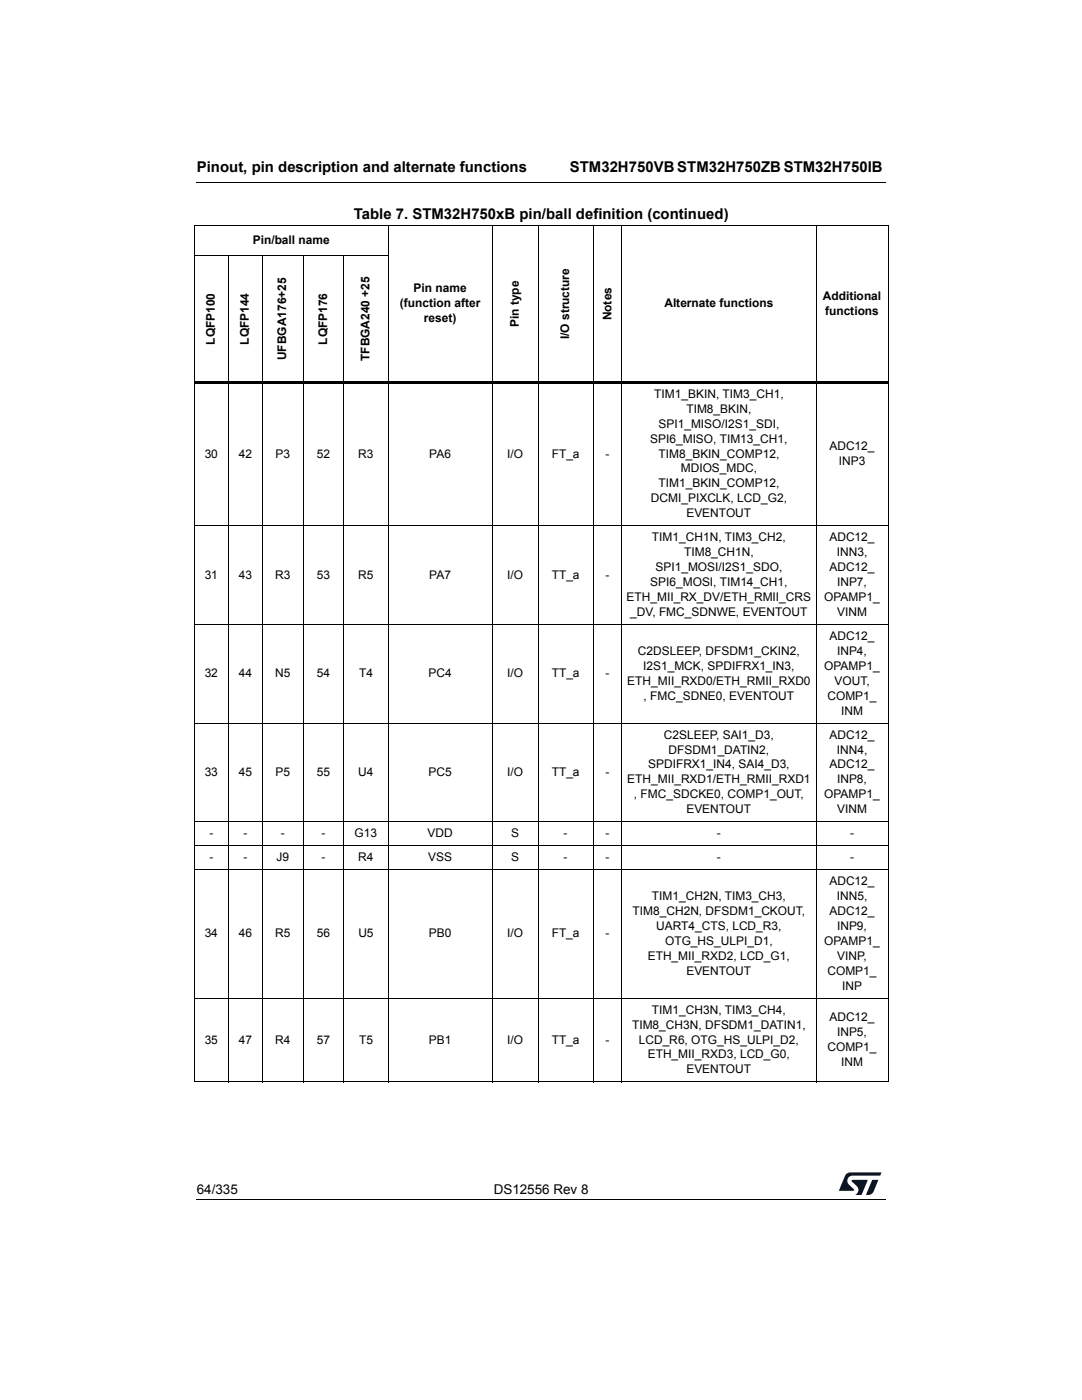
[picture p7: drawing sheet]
<svg xmlns="http://www.w3.org/2000/svg" width="216mm" height="279mm" viewBox="0 0 216 279" stroke-linecap="round" stroke-linejoin="round" font-family="sans-serif">
<defs><g id="words">
<g font-size="3">
<text x="39.3" y="34.3">Pinout, pin description and alternate functions</text>
<text x="113.7" y="34.3">STM32H750VB STM32H750ZB STM32H750IB</text>
<text x="70.6" y="43.7">Table 7. STM32H750xB pin/ball definition (continued)</text>
</g>
<g font-size="2.7">
<text x="39.3" y="238.3">64/335</text>
<text x="98.5" y="238.3">DS12556 Rev 8</text>
</g>
<g font-size="2.4">
<text x="50.4" y="48.7">Pin/ball name</text>
<text x="82.5" y="58.4">Pin name</text>
<text x="164.2" y="59.8">Additional</text>
<text x="79.8" y="61.3">(function after</text>
<text x="84.6" y="64.3">reset)</text>
<text x="103.5" y="65.3" transform="rotate(-90 103.5 65.3)">Pin type</text>
<text x="122" y="63.9" transform="rotate(-90 122 63.9)">Notes</text>
<text x="132.6" y="61.3">Alternate functions</text>
<text x="164.6" y="62.8">functions</text>
<text x="42.9" y="68.8" transform="rotate(-90 42.9 68.8)">LQFP100</text>
<text x="49.7" y="68.8" transform="rotate(-90 49.7 68.8)">LQFP144</text>
<text x="57.1" y="71.9" transform="rotate(-90 57.1 71.9)">UFBGA176+25</text>
<text x="65.3" y="68.8" transform="rotate(-90 65.3 68.8)">LQFP176</text>
<text x="113.6" y="67.7" transform="rotate(-90 113.6 67.7)">I/O structure</text>
<text x="73.7" y="72.1" transform="rotate(-90 73.7 72.1)">TFBGA240 +25</text>
<text x="130.5" y="79.4">TIM1_BKIN, TIM3_CH1,</text>
<text x="137" y="82.4">TIM8_BKIN,</text>
<text x="129.7" y="88.3">SPI6_MISO, TIM13_CH1,</text>
<text x="131.4" y="85.3">SPI1_MISO/I2S1_SDI,</text>
<text x="165.5" y="89.8">ADC12_</text>
<text x="40.8" y="91.3">30</text>
<text x="47.6" y="91.3">42</text>
<text x="55" y="91.3">P3</text>
<text x="63.2" y="91.3">52</text>
<text x="71.5" y="91.3">R3</text>
<text x="85.7" y="91.3">PA6</text>
<text x="101.2" y="91.3">I/O</text>
<text x="110.1" y="91.3">FT_a</text>
<text x="120.8" y="91.3">-</text>
<text x="131.4" y="91.3">TIM8_BKIN_COMP12,</text>
<text x="135.8" y="94.3">MDIOS_MDC,</text>
<text x="167.4" y="92.8">INP3</text>
<text x="129.9" y="100.3">DCMI_PIXCLK, LCD_G2,</text>
<text x="131.4" y="97.3">TIM1_BKIN_COMP12,</text>
<text x="137" y="103.2">EVENTOUT</text>
<text x="130.1" y="108">TIM1_CH1N, TIM3_CH2,</text>
<text x="130.8" y="114">SPI1_MOSI/I2S1_SDO,</text>
<text x="136.5" y="111">TIM8_CH1N,</text>
<text x="165.5" y="108">ADC12_</text>
<text x="165.5" y="114">ADC12_</text>
<text x="167" y="111">INN3,</text>
<text x="40.8" y="115.5">31</text>
<text x="47.6" y="115.5">43</text>
<text x="54.9" y="115.5">R3</text>
<text x="63.2" y="115.5">53</text>
<text x="71.5" y="115.5">R5</text>
<text x="85.7" y="115.5">PA7</text>
<text x="101.2" y="115.5">I/O</text>
<text x="110.1" y="115.5">TT_a</text>
<text x="120.8" y="115.5">-</text>
<text x="125" y="120">ETH_MII_RX_DV/ETH_RMII_CRS</text>
<text x="129.7" y="117">SPI6_MOSI, TIM14_CH1,</text>
<text x="164.5" y="120">OPAMP1_</text>
<text x="167" y="117">INP7,</text>
<text x="125.8" y="122.9">_DV, FMC_SDNWE, EVENTOUT</text>
<text x="167" y="122.9">VINM</text>
<text x="127.3" y="130.7">C2DSLEEP, DFSDM1_CKIN2,</text>
<text x="165.5" y="127.7">ADC12_</text>
<text x="167" y="130.7">INP4,</text>
<text x="40.8" y="135.2">32</text>
<text x="47.6" y="135.2">44</text>
<text x="54.9" y="135.2">N5</text>
<text x="63.2" y="135.2">54</text>
<text x="71.6" y="135.2">T4</text>
<text x="85.5" y="135.2">PC4</text>
<text x="101.2" y="135.2">I/O</text>
<text x="110.1" y="135.2">TT_a</text>
<text x="120.8" y="135.2">-</text>
<text x="125.2" y="136.7">ETH_MII_RXD0/ETH_RMII_RXD0</text>
<text x="128.3" y="133.7">I2S1_MCK, SPDIFRX1_IN3,</text>
<text x="164.5" y="133.7">OPAMP1_</text>
<text x="166.5" y="136.7">VOUT,</text>
<text x="128.4" y="139.7">, FMC_SDNE0, EVENTOUT</text>
<text x="165.1" y="139.7">COMP1_</text>
<text x="167.8" y="142.6">INM</text>
<text x="132.5" y="147.4">C2SLEEP, SAI1_D3,</text>
<text x="165.5" y="147.4">ADC12_</text>
<text x="40.8" y="154.9">33</text>
<text x="47.6" y="154.9">45</text>
<text x="55" y="154.9">P5</text>
<text x="63.2" y="154.9">55</text>
<text x="71.5" y="154.9">U4</text>
<text x="85.5" y="154.9">PC5</text>
<text x="101.2" y="154.9">I/O</text>
<text x="110.1" y="154.9">TT_a</text>
<text x="120.8" y="154.9">-</text>
<text x="129.3" y="153.4">SPDIFRX1_IN4, SAI4_D3,</text>
<text x="133.4" y="150.4">DFSDM1_DATIN2,</text>
<text x="165.5" y="153.4">ADC12_</text>
<text x="167" y="150.4">INN4,</text>
<text x="125.2" y="156.3">ETH_MII_RXD1/ETH_RMII_RXD1</text>
<text x="126.5" y="159.3">, FMC_SDCKE0, COMP1_OUT,</text>
<text x="164.5" y="159.3">OPAMP1_</text>
<text x="167" y="156.3">INP8,</text>
<text x="41.8" y="167.1">-</text>
<text x="48.6" y="167.1">-</text>
<text x="56" y="167.1">-</text>
<text x="64.2" y="167.1">-</text>
<text x="70.8" y="167.1">G13</text>
<text x="85.3" y="167.1">VDD</text>
<text x="102" y="167.1">S</text>
<text x="112.5" y="167.1">-</text>
<text x="120.8" y="167.1">-</text>
<text x="137" y="162.3">EVENTOUT</text>
<text x="143" y="167.1">-</text>
<text x="167" y="162.3">VINM</text>
<text x="169.6" y="167.1">-</text>
<text x="41.8" y="171.9">-</text>
<text x="48.6" y="171.9">-</text>
<text x="55.2" y="171.9">J9</text>
<text x="64.2" y="171.9">-</text>
<text x="71.5" y="171.9">R4</text>
<text x="85.4" y="171.9">VSS</text>
<text x="102" y="171.9">S</text>
<text x="112.5" y="171.9">-</text>
<text x="120.8" y="171.9">-</text>
<text x="143" y="171.9">-</text>
<text x="169.6" y="171.9">-</text>
<text x="130.1" y="179.6">TIM1_CH2N, TIM3_CH3,</text>
<text x="165.5" y="176.6">ADC12_</text>
<text x="167" y="179.6">INN5,</text>
<text x="126.2" y="182.6">TIM8_CH2N, DFSDM1_CKOUT,</text>
<text x="130.9" y="185.6">UART4_CTS, LCD_R3,</text>
<text x="165.5" y="182.6">ADC12_</text>
<text x="167" y="185.6">INP9,</text>
<text x="40.8" y="187.1">34</text>
<text x="47.6" y="187.1">46</text>
<text x="54.9" y="187.1">R5</text>
<text x="63.2" y="187.1">56</text>
<text x="71.5" y="187.1">U5</text>
<text x="85.6" y="187.1">PB0</text>
<text x="101.2" y="187.1">I/O</text>
<text x="110.1" y="187.1">FT_a</text>
<text x="120.8" y="187.1">-</text>
<text x="129.3" y="191.6">ETH_MII_RXD2, LCD_G1,</text>
<text x="132.7" y="188.6">OTG_HS_ULPI_D1,</text>
<text x="164.5" y="188.6">OPAMP1_</text>
<text x="167.1" y="191.6">VINP,</text>
<text x="137" y="194.5">EVENTOUT</text>
<text x="165.1" y="194.5">COMP1_</text>
<text x="168" y="197.5">INP</text>
<text x="130.1" y="202.3">TIM1_CH3N, TIM3_CH4,</text>
<text x="165.5" y="203.8">ADC12_</text>
<text x="40.8" y="208.3">35</text>
<text x="47.6" y="208.3">47</text>
<text x="54.9" y="208.3">R4</text>
<text x="63.2" y="208.3">57</text>
<text x="71.6" y="208.3">T5</text>
<text x="85.6" y="208.3">PB1</text>
<text x="101.2" y="208.3">I/O</text>
<text x="110.1" y="208.3">TT_a</text>
<text x="120.8" y="208.3">-</text>
<text x="126.1" y="205.3">TIM8_CH3N, DFSDM1_DATIN1,</text>
<text x="127.5" y="208.3">LCD_R6, OTG_HS_ULPI_D2,</text>
<text x="165.1" y="209.8">COMP1_</text>
<text x="167" y="206.8">INP5,</text>
<text x="129.3" y="211.2">ETH_MII_RXD3, LCD_G0,</text>
<text x="137" y="214.2">EVENTOUT</text>
<text x="167.8" y="212.7">INM</text>
</g>
</g></defs>
<path d="M39.2 36.3l.1 .1zM39.2 239.3l.1 .1z" fill="#000"/>
<path d="M39.3 36.4h137.5M39.3 239.3h137.5" fill="none" stroke="#000" stroke-width=".2"/>
<g fill="#00183f">
<path d="M168.8 234.4l.9-.4h6.2l-.3 .6h-5.4a1.04 1.04 0 0 0-1 .6 1.04 1.04 0 0 0 .2 1.2l1 .9v.3h-3z"/>
<path d="M174.1 235.5h1.2l-1 2.3a1.19 1.19 0 0 1-1.5 .6z"/>
<path d="M170 235.5h3.1l-1.2 3h-1.2a1.1 1.1 0 0 0 .3-1.8l-1-.9z"/>
</g>
<g fill="none" stroke="#000" stroke-width=".2">
<path d="M38.7 45h138.6M38.7 50.9h38.8M38.8 45v170.8M45.6 50.9v165.1M52.4 50.9v165.1M60.5 50.9v165.1M68.6 50.9v165.1M77.4 44.9v171.1M98.2 44.9v171.1M107.4 44.9v171.1M118.4 44.9v171.1M124.1 44.9v171.1"/>
<path d="M162.8 44.9v171.1M177.2 45v170.8M38.7 104.9h138.6M38.7 124.6h138.6M38.7 144.3h138.6M38.7 164h138.6M38.7 168.8h138.6M38.7 173.6h138.6M38.7 199.2h138.6M38.7 215.9h138.6"/>
</g>
<path d="M38.7 76.3h138.6" fill="none" stroke="#000" stroke-width=".45"/>
<use href="#words"/>
</svg>
